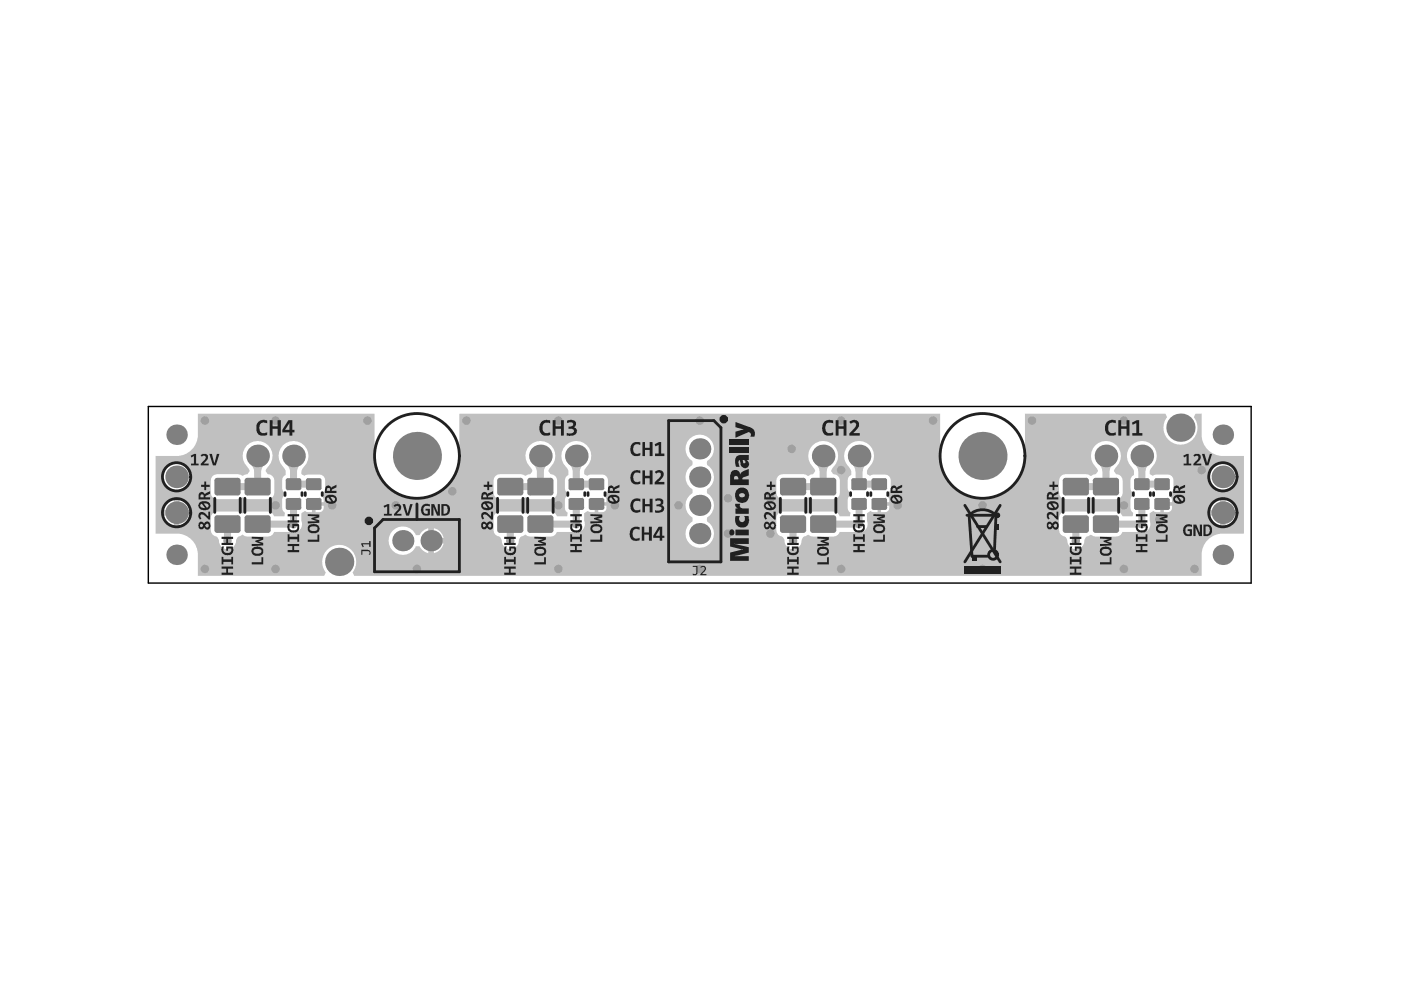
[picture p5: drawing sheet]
<svg xmlns="http://www.w3.org/2000/svg" width="297mm" height="210mm" viewBox="0 0 297 210" stroke-linecap="round" stroke-linejoin="round" font-family="sans-serif">
<g fill="#c0c0c0">
<path d="M232.8 98.2h3.4l-.7 .9-.3 .8h-1.5l-.2-.8z"/>
<path d="M172.8 98.2h3.4l-.7 .9-.2 .8h-1.5l-.3-.8z"/>
<path d="M240.4 98.2h3.4l-.7 .9-.3 .8h-1.5l-.2-.8z"/>
<path d="M180.5 98.2h3.3l-.7 .9-.2 .8h-1.5l-.2-.8z"/>
<path d="M120.5 98.2h3.4l-.7 .9-.3 .8h-1.5l-.2-.8z"/>
<path d="M112.9 98.2h3.4l-.7 .9-.3 .8h-1.5l-.2-.8z"/>
<path d="M60.5 98.2h3.4l-.7 .9-.2 .8h-1.5l-.2-.8z"/>
<path d="M52.9 98.2h3.4l-.7 .9-.2 .8h-1.5l-.3-.8z"/>
<path d="M33 96.7v16.4h4.9a4.5 4.5 0 0 1 4 4.1v4.9h26.8l.4-.8a3.6 3.6 0 0 1 .4-4.8 3.6 3.6 0 0 1 4.9 0 3.6 3.6 0 0 1 .3 4.8l.4 .8h179.7v-4.9a4.5 4.5 0 0 1 4-4.1h4.9v-16.4h-4.9a4.5 4.5 0 0 1-4-4.1v-4.9h-1.3l-.4 .8a3.6 3.6 0 0 1-.4 4.8 3.6 3.6 0 0 1-4.9 0 3.6 3.6 0 0 1-.4-4.8l-.3-.8h-29.8v9a9 9 0 0 1-9 9 9 9 0 0 1-9-9v-9h-101.9v9a9 9 0 0 1-9 9 9 9 0 0 1-9-9v-9h-37.5v4.9a4.5 4.5 0 0 1-4 4.1zM45.1 108.9l.9-.4h4.4l1 .4 1-.4h4.4a1.29 1.29 0 0 1 1.3 1h2.2l.1-.8-.2-.2a3.4 3.4 0 0 1-.1-3.3v-.9a3.4 3.4 0 0 1 .1-3.3l.4-.3-.2-1.1a6 6 0 0 1-1.3-2.9 3.2 3.2 0 0 1 4.4-3 3.2 3.2 0 0 1 1 5.2l-.6 .9v.7l.1 .1 .6 .3 .7-.3h2.4a1.2 1.2 0 0 1 1.2 1.2v1.7a1.17 1.17 0 0 1-.6 1 .98 .98 0 0 0 .3 1.2v.8h-2.1v.4h-.4v1.7h-.8l-.6-.3-.8 .5v1.6a1.79 1.79 0 0 1-.4 2 1.79 1.79 0 0 1-2 .4h-3.4a1.29 1.29 0 0 1-1.3 1h-4.4l-.9-.4-.9 .3a1.42 1.42 0 0 0-.6 1.4 1.81 1.81 0 0 1-2.1 1.3 1.81 1.81 0 0 1-1.5-1.9l-.3-.6a1.89 1.89 0 0 1-1.4-1.5v-2.6zM105 108.9l1-.4h4.4l.9 .4 1.1-.4h4.4a1.29 1.29 0 0 1 1.2 1h2.2l.2-.8-.3-.2a3.4 3.4 0 0 1 0-3.3v-.9a3.4 3.4 0 0 1 0-3.3l.4-.3-.1-1.1a6 6 0 0 1-1.4-2.9 3.2 3.2 0 0 1 4.4-3 3.2 3.2 0 0 1 1 5.2l-.5 .9v.7l.1 .1 .5 .3 .8-.3h2.4a1.2 1.2 0 0 1 1.2 1.2v1.7a1.17 1.17 0 0 1-.6 1 .98 .98 0 0 0 .2 1.2l.1 .8h-2.1v.4h-.4v1.7h-.8l-.7-.3-.7 .5v1.6a1.79 1.79 0 0 1-.4 2 1.79 1.79 0 0 1-2 .4h-3.5a1.29 1.29 0 0 1-1.2 1h-4.4l-1-.4-.8 .3a1.42 1.42 0 0 0-.7 1.4 1.81 1.81 0 0 1-2 1.3 1.81 1.81 0 0 1-1.5-1.9l-.3-.6a1.89 1.89 0 0 1-1.5-1.5v-2.6zM165 108.9l1-.4h4.3l1 .4 1-.4h4.4a1.29 1.29 0 0 1 1.3 1h2.2l.1-.8-.2-.2a3.4 3.4 0 0 1-.1-3.3v-.9a3.4 3.4 0 0 1 .1-3.3l.4-.3-.2-1.1a6 6 0 0 1-1.3-2.9 3.2 3.2 0 0 1 4.4-3 3.2 3.2 0 0 1 1 5.2l-.6 .9v.7l.1 .1 .6 .3 .7-.3h2.4a1.2 1.2 0 0 1 1.3 1.2v1.7a1.17 1.17 0 0 1-.7 1 .98 .98 0 0 0 .3 1.2v.8h-2.1v.4h-.3v1.7h-.9l-.6-.3-.8 .5v1.6a1.79 1.79 0 0 1-.4 2 1.79 1.79 0 0 1-1.9 .4h-3.5a1.29 1.29 0 0 1-1.3 1h-4.4l-.9-.4-.9 .3a1.42 1.42 0 0 0-.6 1.4 1.81 1.81 0 0 1-2.1 1.3 1.81 1.81 0 0 1-1.5-1.9l-.3-.6a1.89 1.89 0 0 1-1.4-1.5v-2.6zM224.9 108.9l1-.4h4.4l.9 .4 1.1-.4h4.4a1.29 1.29 0 0 1 1.3 1h2.1l.2-.8-.3-.2a3.4 3.4 0 0 1 0-3.3v-.9a3.4 3.4 0 0 1 0-3.3l.4-.3-.1-1.1a6 6 0 0 1-1.4-2.9 3.2 3.2 0 0 1 4.4-3 3.2 3.2 0 0 1 1 5.2l-.5 .9v.7l.1 .1 .5 .3 .8-.3h2.4a1.2 1.2 0 0 1 1.2 1.2v1.7a1.17 1.17 0 0 1-.6 1 .98 .98 0 0 0 .2 1.2l.1 .8h-2.1v.4h-.4v1.7h-.8l-.7-.3-.7 .5v1.6a1.79 1.79 0 0 1-.4 2 1.79 1.79 0 0 1-2 .4h-3.4a1.29 1.29 0 0 1-1.3 1h-4.4l-1-.4-.8 .3a1.42 1.42 0 0 0-.7 1.4 1.81 1.81 0 0 1-2 1.3 1.81 1.81 0 0 1-1.5-1.9l-.3-.6a1.9 1.9 0 0 1-1.5-1.5v-2.6zM34.3 101.1a3.2 3.2 0 0 1 6.3 0 3.2 3.2 0 0 1-6.3 0zM256.1 101.1a3.2 3.2 0 0 1 6.3 0 3.2 3.2 0 0 1-6.3 0zM45.1 100.9l.9-.4h4.4l1 .4 1.1-.4 .4-.6-.1-.3a6 6 0 0 1-1.4-2.9 3.2 3.2 0 0 1 4.5-3 3.2 3.2 0 0 1 .9 5.2l-.5 .9 .5 .7a1.36 1.36 0 0 1 1.4 1.4v2.6a1.36 1.36 0 0 1-1.4 1.3h-4.4l-.9-.4-1.1 .4h-4.4a1.36 1.36 0 0 1-1.3-1.3v-2.6zM105 100.9l1-.4h4.4l1 .4 1-.4 .5-.6-.1-.3a6 6 0 0 1-1.4-2.9 3.2 3.2 0 0 1 4.4-3 3.2 3.2 0 0 1 1 5.2l-.5 .9 .4 .7a1.36 1.36 0 0 1 1.4 1.4v2.6a1.36 1.36 0 0 1-1.3 1.3h-4.4l-1-.4-1 .4h-4.4a1.36 1.36 0 0 1-1.4-1.3v-2.6zM165 100.9l1-.4h4.3l1.1 .4 .4-.3 .6-.1 .4-.6-.1-.3a6 6 0 0 1-1.3-2.9 3.2 3.2 0 0 1 4.4-3 3.2 3.2 0 0 1 1 5.2l-.6 .9 .5 .7a1.36 1.36 0 0 1 1.4 1.4v2.6a1.36 1.36 0 0 1-1.4 1.3h-4.4l-.9-.4-1.1 .4h-4.3a1.36 1.36 0 0 1-1.4-1.3v-2.6zM224.9 100.9l1-.4h4.4l1 .4 .5-.3 .5-.1 .5-.6-.1-.3a6 6 0 0 1-1.4-2.9 3.2 3.2 0 0 1 4.4-3 3.2 3.2 0 0 1 1 5.2l-.5 .9 .4 .7a1.36 1.36 0 0 1 1.4 1.4v2.6a1.36 1.36 0 0 1-1.3 1.3h-4.4l-1-.4-1 .4h-4.4a1.36 1.36 0 0 1-1.4-1.3v-2.6zM257.2 106.7l.6-.5 .9-.3v2.2h-2.2l.3-.8zM259.9 105.9a2.78 2.78 0 0 1 2.2 2.2h-2.2zM35.4 106.7l.6-.5 .8-.3v2.2h-2.2l.4-.8zM38 105.9a2.78 2.78 0 0 1 2.2 2.2h-2.2zM66.9 107.2h1.7a1.05 1.05 0 0 1-.9 1.4h-.8zM126.8 107.2h1.8a1.04 1.04 0 0 1-.9 1.4h-.9zM186.8 107.2h1.7a1.04 1.04 0 0 1-.9 1.4h-.8zM246.8 107.2h1.7a1.04 1.04 0 0 1-.9 1.4h-.8zM256.5 109.3h2.2v2.2a2.78 2.78 0 0 1-2.2-2.2zM34.6 109.3h2.2v2.2a2.78 2.78 0 0 1-2.2-2.2zM38 109.3h2.2a2.78 2.78 0 0 1-2.2 2.2zM259.9 109.3h2.2a2.78 2.78 0 0 1-2.2 2.2zM83.3 112.5a2.99 2.99 0 0 1 4.9 1h.8a2.56 2.56 0 0 1 1.8-1.5v5.3a2.58 2.58 0 0 1-1.8-1.5h-.8a3 3 0 0 1-4.5 1.3 3 3 0 0 1-.4-4.6zM92 112a2.64 2.64 0 0 1 2 2h-2zM146.2 93a3 3 0 0 1 4.5 .3 3 3 0 0 1-.8 4.5v.8a3 3 0 0 1 0 5.1v.9a3 3 0 0 1 0 5.1v.9a3 3 0 0 1 .8 4.5 3 3 0 0 1-4.6 0 3 3 0 0 1 .7-4.5v-.9a3 3 0 0 1 0-5.1v-.9a3 3 0 0 1 0-5.1v-.8a3 3 0 0 1-.6-4.8zM92 115.2h2a2.65 2.65 0 0 1-2 2.1z"/>
</g>
<g fill="none" stroke="#c0c0c0" stroke-width="1.5">
<path d="M54.6 96.7v6.5h-6.4M62.2 96.7v6h4.3M114.6 96.7v6.5h-6.4M122.2 96.7v6h4.3M174.5 96.7v6.5h-6.4M182.1 96.7v6h4.3M234.5 96.7v6.5h-6.4M242.1 96.7v6h4.3M48.2 111.1v3.5M62.2 106.9v4.2h-7.6M108.2 111.1v3.5M122.2 106.9v4.2h-7.6"/>
<path d="M168.1 111.1v3.5M182.1 106.9v4.2h-7.6M228.1 111.1v3.5M242.1 106.9v4.2h-7.6"/>
</g>
<g fill="#a0a0a0">
<circle cx="238.3" cy="107.2" r=".9"/>
<circle cx="178.3" cy="99.7" r=".9"/>
<circle cx="118.4" cy="107.2" r=".9"/>
<circle cx="58.4" cy="107.2" r=".9"/>
<circle cx="254.8" cy="99.7" r=".9"/>
<circle cx="208.3" cy="107.2" r=".9"/>
<circle cx="83.9" cy="107.2" r=".9"/>
<circle cx="95.9" cy="104.2" r=".9"/>
<circle cx="167.8" cy="95.2" r=".9"/>
<circle cx="70.4" cy="107.2" r=".9"/>
<circle cx="130.4" cy="107.2" r=".9"/>
<circle cx="190.3" cy="107.2" r=".9"/>
<circle cx="245.8" cy="110.1" r=".9"/>
<circle cx="238.3" cy="89.2" r=".9"/>
<circle cx="58.4" cy="89.2" r=".9"/>
<circle cx="148.4" cy="89.2" r=".9"/>
<circle cx="178.3" cy="89.2" r=".9"/>
<circle cx="118.4" cy="89.2" r=".9"/>
<circle cx="143.9" cy="107.2" r=".9"/>
<circle cx="163.3" cy="105.7" r=".9"/>
<circle cx="163.3" cy="113.1" r=".9"/>
<circle cx="154.4" cy="113.1" r=".9"/>
<circle cx="154.4" cy="105.7" r=".9"/>
<circle cx="238.3" cy="120.6" r=".9"/>
<circle cx="208.3" cy="120.6" r=".9"/>
<circle cx="178.3" cy="120.6" r=".9"/>
<circle cx="148.4" cy="120.6" r=".9"/>
<circle cx="118.4" cy="120.6" r=".9"/>
<circle cx="58.4" cy="120.6" r=".9"/>
<circle cx="88.4" cy="120.6" r=".9"/>
<circle cx="43.4" cy="120.6" r=".9"/>
<circle cx="43.4" cy="89.2" r=".9"/>
<circle cx="77.9" cy="89.2" r=".9"/>
<circle cx="98.9" cy="89.2" r=".9"/>
<circle cx="253.3" cy="120.6" r=".9"/>
<circle cx="197.8" cy="89.2" r=".9"/>
<circle cx="218.8" cy="89.2" r=".9"/>
<circle cx="168.1" cy="114.6" r=".9"/>
<circle cx="228.1" cy="114.6" r=".9"/>
<circle cx="108.2" cy="114.6" r=".9"/>
<circle cx="48.2" cy="114.6" r=".9"/>
<circle cx="62.2" cy="111.1" r=".9"/>
<circle cx="122.2" cy="111.1" r=".9"/>
<circle cx="182.1" cy="111.1" r=".9"/>
<circle cx="242.1" cy="111.1" r=".9"/>
<circle cx="259.3" cy="101.1" r="2.25"/>
<circle cx="234.5" cy="96.7" r="2.25"/>
<circle cx="148.4" cy="95.2" r="2.1"/>
<circle cx="148.4" cy="101.2" r="2.1"/>
<circle cx="148.4" cy="107.2" r="2.1"/>
<circle cx="259.3" cy="108.7" r="2.25"/>
<circle cx="148.4" cy="113.1" r="2.1"/>
<circle cx="242.1" cy="96.7" r="2.25"/>
<circle cx="182.1" cy="96.7" r="2.25"/>
<circle cx="174.5" cy="96.7" r="2.25"/>
<circle cx="114.6" cy="96.7" r="2.25"/>
<circle cx="122.2" cy="96.7" r="2.25"/>
<circle cx="91.4" cy="114.6" r="2.1"/>
<circle cx="85.4" cy="114.6" r="2.1"/>
<circle cx="62.2" cy="96.7" r="2.25"/>
<circle cx="54.6" cy="96.7" r="2.25"/>
<circle cx="37.4" cy="101.1" r="2.25"/>
<circle cx="37.4" cy="108.7" r="2.25"/>
</g>
<g fill="#c0c0c0">
<path d="M231.9 109.8l.4-.4h4.4l.4 .4v2.6l-.4 .4h-4.4l-.4-.4z" fill-rule="evenodd"/>
<path d="M225.5 109.8l.4-.4h4.4l.4 .4v2.6l-.4 .4h-4.4l-.4-.4z" fill-rule="evenodd"/>
<path d="M244.9 101.8l.3-.3h2.4l.3 .3v1.7l-.3 .3h-2.4l-.3-.3z" fill-rule="evenodd"/>
<path d="M244.9 106l.3-.3h2.4l.3 .3v1.7l-.3 .3h-2.4l-.3-.3z" fill-rule="evenodd"/>
<path d="M231.9 101.9l.4-.4h4.4l.4 .4v2.6l-.4 .4h-4.4l-.4-.4z" fill-rule="evenodd"/>
<path d="M225.5 101.9l.4-.4h4.4l.4 .4v2.6l-.4 .4h-4.4l-.4-.4z" fill-rule="evenodd"/>
<path d="M184.9 106l.3-.3h2.4l.3 .3v1.7l-.3 .3h-2.4l-.3-.3z" fill-rule="evenodd"/>
<path d="M184.9 101.8l.3-.3h2.4l.3 .3v1.7l-.3 .3h-2.4l-.3-.3z" fill-rule="evenodd"/>
<path d="M171.9 109.8l.4-.4h4.4l.5 .4v2.6l-.5 .4h-4.4l-.4-.4z" fill-rule="evenodd"/>
<path d="M165.5 109.8l.5-.4h4.3l.5 .4v2.6l-.5 .4h-4.3l-.5-.4z" fill-rule="evenodd"/>
<path d="M112 109.8l.4-.4h4.4l.4 .4v2.6l-.4 .4h-4.4l-.4-.4z" fill-rule="evenodd"/>
<path d="M52 109.8l.4-.4h4.4l.4 .4v2.6l-.4 .4h-4.4l-.4-.4z" fill-rule="evenodd"/>
<path d="M45.6 109.8l.4-.4h4.4l.5 .4v2.6l-.5 .4h-4.4l-.4-.4z" fill-rule="evenodd"/>
<path d="M240.6 101.8l.3-.3h2.4l.3 .3v1.7l-.3 .3h-2.4l-.3-.3z" fill-rule="evenodd"/>
<path d="M240.6 106l.3-.3h2.4l.3 .3v1.7l-.3 .3h-2.4l-.3-.3z" fill-rule="evenodd"/>
<path d="M180.6 106l.3-.3h2.5l.2 .3v1.7l-.2 .3h-2.5l-.3-.3z" fill-rule="evenodd"/>
<path d="M180.6 101.8l.3-.3h2.5l.2 .3v1.7l-.2 .3h-2.5l-.3-.3z" fill-rule="evenodd"/>
<path d="M171.9 101.9l.4-.4h4.4l.5 .4v2.6l-.5 .4h-4.4l-.4-.4z" fill-rule="evenodd"/>
<path d="M165.5 101.9l.5-.4h4.3l.5 .4v2.6l-.5 .4h-4.3l-.5-.4z" fill-rule="evenodd"/>
<path d="M112 101.9l.4-.4h4.4l.4 .4v2.6l-.4 .4h-4.4l-.4-.4z" fill-rule="evenodd"/>
<path d="M120.7 106l.3-.3h2.4l.3 .3v1.7l-.3 .3h-2.4l-.3-.3z" fill-rule="evenodd"/>
<path d="M120.7 101.8l.3-.3h2.4l.3 .3v1.7l-.3 .3h-2.4l-.3-.3z" fill-rule="evenodd"/>
<path d="M125 106l.3-.3h2.4l.3 .3v1.7l-.3 .3h-2.4l-.3-.3z" fill-rule="evenodd"/>
<path d="M125 101.8l.3-.3h2.4l.3 .3v1.7l-.3 .3h-2.4l-.3-.3z" fill-rule="evenodd"/>
<path d="M60.7 106l.3-.3h2.5l.2 .3v1.7l-.2 .3h-2.5l-.3-.3z" fill-rule="evenodd"/>
<path d="M60.7 101.8l.3-.3h2.5l.2 .3v1.7l-.2 .3h-2.5l-.3-.3z" fill-rule="evenodd"/>
<path d="M65 106l.3-.3h2.4l.3 .3v1.7l-.3 .3h-2.4l-.3-.3z" fill-rule="evenodd"/>
<path d="M65 101.8l.3-.3h2.4l.3 .3v1.7l-.3 .3h-2.4l-.3-.3z" fill-rule="evenodd"/>
<path d="M52 101.9l.4-.4h4.4l.4 .4v2.6l-.4 .4h-4.4l-.4-.4z" fill-rule="evenodd"/>
<path d="M45.6 101.9l.4-.4h4.4l.5 .4v2.6l-.5 .4h-4.4l-.4-.4z" fill-rule="evenodd"/>
<path d="M105.6 109.8l.4-.4h4.4l.4 .4v2.6l-.4 .4h-4.4l-.4-.4z" fill-rule="evenodd"/>
<path d="M105.6 101.9l.4-.4h4.4l.4 .4v2.6l-.4 .4h-4.4l-.4-.4z" fill-rule="evenodd"/>
</g>
<g fill="#c0c0c0">
<path d="M236.7 112.4h.4zM236.7 112.4h.4l-.1 .2-.3 .2z"/>
<path d="M236.7 109.4v.4zM236.7 109.4l.3 .2 .1 .2h-.4z"/>
<path d="M231.9 109.8h.4zM231.9 109.6l.4-.2v.4h-.4z"/>
<path d="M232.3 112.4v.4zM231.9 112.4h.4v.4h-.2z"/>
<path d="M230.3 112.4h.4zM230.3 112.4h.4v.2l-.4 .2z"/>
<path d="M230.3 109.4v.4zM230.3 109.4l.4 .2v.2h-.4z"/>
<path d="M225.5 109.8h.4zM225.5 109.6l.4-.2v.4h-.4z"/>
<path d="M225.9 112.4v.4zM225.5 112.4h.4v.4l-.4-.2z"/>
<path d="M244.9 101.8h.3zM244.9 101.7l.3-.2v.3h-.3z"/>
<path d="M245.2 103.5v.3zM244.9 103.5h.3v.3z"/>
<path d="M247.6 103.5h.3zM247.6 103.5h.3l-.3 .3z"/>
<path d="M247.6 101.5v.3zM247.6 101.5l.3 .3h-.3z"/>
<path d="M244.9 106h.3zM244.9 105.9l.3-.2v.3h-.3z"/>
<path d="M245.2 107.7v.3zM244.9 107.7h.3v.3z"/>
<path d="M247.6 107.7h.3zM247.6 107.7h.3l-.3 .3z"/>
<path d="M247.6 105.7v.3zM247.6 105.7l.3 .3h-.3z"/>
<path d="M236.7 104.5h.4zM236.7 104.5h.4l-.1 .2-.3 .2z"/>
<path d="M236.7 101.5v.4zM236.7 101.5l.3 .2 .1 .2h-.4z"/>
<path d="M231.9 101.9h.4zM231.9 101.7l.4-.2v.4h-.4z"/>
<path d="M232.3 104.5v.4zM231.9 104.5h.4v.4l-.2-.1z"/>
<path d="M230.3 104.5h.4zM230.3 104.5h.4l-.2 .3-.2 .1z"/>
<path d="M230.3 101.5v.4zM230.3 101.5l.4 .2v.2h-.4z"/>
<path d="M225.5 101.9h.4zM225.5 101.7l.4-.2v.4h-.4z"/>
<path d="M225.9 104.5v.4zM225.5 104.5h.4v.4l-.2-.1z"/>
<path d="M184.9 106h.3zM185 105.9l.2-.2v.3h-.3z"/>
<path d="M185.2 107.7v.3zM184.9 107.7h.3v.3z"/>
<path d="M187.6 107.7h.3zM187.6 107.7h.3l-.3 .3z"/>
<path d="M187.6 105.7v.3zM187.6 105.7l.3 .3h-.3z"/>
<path d="M184.9 101.8h.3zM185 101.7l.2-.2v.3h-.3z"/>
<path d="M185.2 103.5v.3zM184.9 103.5h.3v.3z"/>
<path d="M187.6 103.5h.3zM187.6 103.5h.3l-.3 .3z"/>
<path d="M187.6 101.5v.3zM187.6 101.5l.3 .3h-.3z"/>
<path d="M176.7 112.4h.5zM176.7 112.4h.5l-.3 .4h-.2z"/>
<path d="M176.7 109.4v.4zM176.7 109.4l.2 .1 .3 .3h-.5z"/>
<path d="M171.9 109.8h.4zM172 109.6l.3-.2v.4h-.4z"/>
<path d="M172.3 112.4v.4zM171.9 112.4h.4v.4l-.3-.2z"/>
<path d="M170.3 112.4h.5zM170.3 112.4h.5l-.1 .2-.4 .2z"/>
<path d="M170.3 109.4v.4zM170.3 109.4l.4 .2 .1 .2h-.5z"/>
<path d="M165.5 109.8h.5zM165.6 109.6l.4-.2v.4h-.5z"/>
<path d="M166 112.4v.4zM165.5 112.4h.5v.4h-.3z"/>
<path d="M116.8 112.4h.4zM116.8 112.4h.4l-.1 .2-.3 .2z"/>
<path d="M116.8 109.4v.4zM116.8 109.4l.3 .2 .1 .2h-.4z"/>
<path d="M112 109.8h.4zM112 109.6l.4-.2v.4h-.4z"/>
<path d="M112.4 112.4v.4zM112 112.4h.4v.4l-.4-.2z"/>
<path d="M56.8 112.4h.4zM56.8 112.4h.4v.2l-.4 .2z"/>
<path d="M56.8 109.4v.4zM56.8 109.4l.4 .2v.2h-.4z"/>
<path d="M52 109.8h.4zM52.1 109.6l.3-.2v.4h-.4z"/>
<path d="M52.4 112.4v.4zM52 112.4h.4v.4l-.3-.2z"/>
<path d="M50.4 112.4h.5zM50.4 112.4h.5l-.1 .2-.4 .2z"/>
<path d="M50.4 109.4v.4zM50.4 109.4l.4 .2 .1 .2h-.5z"/>
<path d="M45.6 109.8h.4zM45.7 109.6l.3-.2v.4h-.4z"/>
<path d="M46 112.4v.4zM45.6 112.4h.4v.4l-.3-.2z"/>
<path d="M240.6 101.8h.3zM240.6 101.7l.3-.2v.3h-.3z"/>
<path d="M240.9 103.5v.3zM240.6 103.5h.3v.3z"/>
<path d="M243.3 103.5h.3zM243.3 103.5h.3l-.3 .3z"/>
<path d="M243.3 101.5v.3zM243.3 101.5l.3 .3h-.3z"/>
<path d="M240.6 106h.3zM240.6 105.9l.3-.2v.3h-.3z"/>
<path d="M240.9 107.7v.3zM240.6 107.7h.3v.3z"/>
<path d="M243.3 107.7h.3zM243.3 107.7h.3l-.3 .3z"/>
<path d="M243.3 105.7v.3zM243.3 105.7l.3 .3h-.3z"/>
<path d="M180.6 106h.3zM180.7 105.9l.2-.2v.3h-.3z"/>
<path d="M180.9 107.7v.3zM180.6 107.7h.3v.3z"/>
<path d="M183.4 107.7h.2zM183.4 107.7h.2l-.2 .3z"/>
<path d="M183.4 105.7v.3zM183.4 105.7l.2 .3h-.2z"/>
<path d="M180.6 101.8h.3zM180.7 101.7l.2-.2v.3h-.3z"/>
<path d="M180.9 103.5v.3zM180.6 103.5h.3v.3z"/>
<path d="M183.4 103.5h.2zM183.4 103.5h.2l-.2 .3z"/>
<path d="M183.4 101.5v.3zM183.4 101.5l.2 .3h-.2z"/>
<path d="M176.7 104.5h.5zM176.7 104.5h.5l-.3 .3-.2 .1z"/>
<path d="M176.7 101.5v.4zM176.7 101.5h.2l.3 .4h-.5z"/>
<path d="M171.9 101.9h.4zM172 101.7l.3-.2v.4h-.4z"/>
<path d="M172.3 104.5v.4zM171.9 104.5h.4v.4l-.3-.2z"/>
<path d="M170.3 104.5h.5zM170.3 104.5h.5l-.2 .3-.3 .1z"/>
<path d="M170.3 101.5v.4zM170.3 101.5l.4 .2 .1 .2h-.5z"/>
<path d="M165.5 101.9h.5zM165.6 101.7l.4-.2v.4h-.5z"/>
<path d="M166 104.5v.4zM165.5 104.5h.5v.4l-.3-.1z"/>
<path d="M116.8 104.5h.4zM116.8 104.5h.4l-.2 .3-.2 .1z"/>
<path d="M116.8 101.5v.4zM116.8 101.5l.3 .2 .1 .2h-.4z"/>
<path d="M112 101.9h.4zM112 101.7l.4-.2v.4h-.4z"/>
<path d="M112.4 104.5v.4zM112 104.5h.4v.4l-.2-.1z"/>
<path d="M120.7 106h.3zM120.7 105.9l.3-.2v.3h-.3z"/>
<path d="M121 107.7v.3zM120.7 107.7h.3v.3z"/>
<path d="M123.4 107.7h.3zM123.4 107.7h.3l-.3 .3z"/>
<path d="M123.4 105.7v.3zM123.4 105.7l.3 .3h-.3z"/>
<path d="M120.7 101.8h.3zM120.7 101.7l.3-.2v.3h-.3z"/>
<path d="M121 103.5v.3zM120.7 103.5h.3v.3z"/>
<path d="M123.4 103.5h.3zM123.4 103.5h.3l-.3 .3z"/>
<path d="M123.4 101.5v.3zM123.4 101.5l.3 .3h-.3z"/>
<path d="M125 106h.3zM125 105.9l.3-.2v.3h-.3z"/>
<path d="M125.3 107.7v.3zM125 107.7h.3v.3z"/>
<path d="M127.7 107.7h.3zM127.7 107.7h.3l-.3 .3z"/>
<path d="M127.7 105.7v.3zM127.7 105.7l.3 .3h-.3z"/>
<path d="M125 101.8h.3zM125 101.7l.3-.2v.3h-.3z"/>
<path d="M125.3 103.5v.3zM125 103.5h.3v.3z"/>
<path d="M127.7 103.5h.3zM127.7 103.5h.3l-.3 .3z"/>
<path d="M127.7 101.5v.3zM127.7 101.5l.3 .3h-.3z"/>
<path d="M60.7 106h.3zM60.8 105.9l.2-.2v.3h-.3z"/>
<path d="M61 107.7v.3zM60.7 107.7h.3v.3z"/>
<path d="M63.5 107.7h.2zM63.5 107.7h.2l-.2 .3z"/>
<path d="M63.5 105.7v.3zM63.5 105.7l.2 .3h-.2z"/>
<path d="M60.7 101.8h.3zM60.8 101.7l.2-.2v.3h-.3z"/>
<path d="M61 103.5v.3zM60.7 103.5h.3v.3z"/>
<path d="M63.5 103.5h.2zM63.5 103.5h.2l-.2 .3z"/>
<path d="M63.5 101.5v.3zM63.5 101.5l.2 .3h-.2z"/>
<path d="M65 106h.3zM65.1 105.9l.2-.2v.3h-.3z"/>
<path d="M65.3 107.7v.3zM65 107.7h.3v.3z"/>
<path d="M67.7 107.7h.3zM67.7 107.7h.3l-.3 .3z"/>
<path d="M67.7 105.7v.3zM67.7 105.7l.3 .3h-.3z"/>
<path d="M65 101.8h.3zM65.1 101.7l.2-.2v.3h-.3z"/>
<path d="M65.3 103.5v.3zM65 103.5h.3v.3z"/>
<path d="M67.7 103.5h.3zM67.7 103.5h.3l-.3 .3z"/>
<path d="M67.7 101.5v.3zM67.7 101.5l.3 .3h-.3z"/>
<path d="M56.8 104.5h.4zM56.8 104.5h.4l-.2 .3-.2 .1z"/>
<path d="M56.8 101.5v.4zM56.8 101.5l.4 .2v.2h-.4z"/>
<path d="M52 101.9h.4zM52.1 101.7l.3-.2v.4h-.4z"/>
<path d="M52.4 104.5v.4zM52 104.5h.4v.4l-.2-.1z"/>
<path d="M50.4 104.5h.5zM50.4 104.5h.5l-.3 .3-.2 .1z"/>
<path d="M50.4 101.5v.4zM50.4 101.5l.4 .2 .1 .2h-.5z"/>
<path d="M45.6 101.9h.4zM45.7 101.7l.3-.2v.4h-.4z"/>
<path d="M46 104.5v.4zM45.6 104.5h.4v.4l-.2-.1z"/>
<path d="M110.4 112.4h.4zM110.4 112.4h.4l-.2 .4h-.2z"/>
<path d="M110.4 109.4v.4zM110.4 109.4l.2 .1 .2 .3h-.4z"/>
<path d="M105.6 109.8h.4zM105.6 109.6l.4-.2v.4h-.4z"/>
<path d="M106 112.4v.4zM105.6 112.4h.4v.4l-.4-.2z"/>
<path d="M110.4 104.5h.4zM110.4 104.5h.4l-.2 .3-.2 .1z"/>
<path d="M110.4 101.5v.4zM110.4 101.5h.2l.2 .4h-.4z"/>
<path d="M105.6 101.9h.4zM105.6 101.7l.4-.2v.4h-.4z"/>
<path d="M106 104.5v.4zM105.6 104.5h.4v.4l-.2-.1z"/>
<circle cx="71.9" cy="119.1" r="1.5"/>
<circle cx="250.3" cy="90.7" r="1.5"/>
</g>
<g fill="#808080">
<path d="M236.7 112.4h.6zM236.7 112.4h.6a.58 .58 0 0 1-.6 .6z"/>
<path d="M236.7 109.2v.6zM236.7 109.2a.58 .58 0 0 1 .6 .6h-.6z"/>
<path d="M231.7 109.8h.6zM231.9 109.4l.4-.2v.6h-.6z"/>
<path d="M232.3 112.4v.6zM231.7 112.4h.6v.6a.58 .58 0 0 1-.6-.6z"/>
<path d="M230.3 112.4h.6zM230.3 112.4h.6a.58 .58 0 0 1-.6 .6z"/>
<path d="M230.3 109.2v.6zM230.3 109.2a.58 .58 0 0 1 .6 .6h-.6z"/>
<path d="M225.3 109.8h.6zM225.5 109.4l.4-.2v.6h-.6z"/>
<path d="M225.9 112.4v.6zM225.3 112.4h.6v.6a.58 .58 0 0 1-.6-.6z"/>
<path d="M244.7 101.8h.5zM244.8 101.6l.4-.2v.4h-.5z"/>
<path d="M245.2 103.5v.4zM244.7 103.5h.5v.4l-.4-.2z"/>
<path d="M247.6 103.5h.4zM247.6 103.5h.4v.2l-.4 .2z"/>
<path d="M247.6 101.4v.4zM247.6 101.4h.2l.2 .4h-.4z"/>
<path d="M244.7 106h.5zM244.8 105.8l.4-.2v.4h-.5z"/>
<path d="M245.2 107.7v.4zM244.7 107.7h.5v.4l-.4-.2z"/>
<path d="M247.6 107.7h.4zM247.6 107.7h.4v.2l-.4 .2z"/>
<path d="M247.6 105.6v.4zM247.6 105.6h.2l.2 .4h-.4z"/>
<path d="M236.7 104.5h.6zM236.7 104.5h.6a.58 .58 0 0 1-.6 .6z"/>
<path d="M236.7 101.3v.6zM236.7 101.3a.58 .58 0 0 1 .6 .6h-.6z"/>
<path d="M231.7 101.9h.6zM231.9 101.5l.4-.2v.6h-.6z"/>
<path d="M232.3 104.5v.6zM231.7 104.5h.6v.6a.58 .58 0 0 1-.6-.6z"/>
<path d="M230.3 104.5h.6zM230.3 104.5h.6a.58 .58 0 0 1-.6 .6z"/>
<path d="M230.3 101.3v.6zM230.3 101.3a.58 .58 0 0 1 .6 .6h-.6z"/>
<path d="M225.3 101.9h.6zM225.5 101.5l.4-.2v.6h-.6z"/>
<path d="M225.9 104.5v.6zM225.3 104.5h.6v.6a.58 .58 0 0 1-.6-.6z"/>
<path d="M184.8 106h.4zM184.8 105.8l.4-.2v.4h-.4z"/>
<path d="M185.2 107.7v.4zM184.8 107.7h.4v.4h-.2z"/>
<path d="M187.6 107.7h.5zM187.6 107.7h.5l-.1 .2-.4 .2z"/>
<path d="M187.6 105.6v.4zM187.6 105.6l.4 .2 .1 .2h-.5z"/>
<path d="M184.8 101.8h.4zM184.8 101.6l.4-.2v.4h-.4z"/>
<path d="M185.2 103.5v.4zM184.8 103.5h.4v.4h-.2z"/>
<path d="M187.6 103.5h.5zM187.6 103.5h.5l-.1 .2-.4 .2z"/>
<path d="M187.6 101.4v.4zM187.6 101.4l.4 .2 .1 .2h-.5z"/>
<path d="M176.7 112.4h.6zM176.7 112.4h.6a.58 .58 0 0 1-.6 .6z"/>
<path d="M176.7 109.2v.6zM176.7 109.2a.58 .58 0 0 1 .6 .6h-.6z"/>
<path d="M171.8 109.8h.5zM171.9 109.4l.4-.2v.6h-.5z"/>
<path d="M172.3 112.4v.6zM171.8 112.4h.5v.6a.58 .58 0 0 1-.5-.6z"/>
<path d="M170.3 112.4h.6zM170.3 112.4h.6a.58 .58 0 0 1-.6 .6z"/>
<path d="M170.3 109.2v.6zM170.3 109.2a.58 .58 0 0 1 .6 .6h-.6z"/>
<path d="M165.4 109.8h.6zM165.5 109.4l.5-.2v.6h-.6z"/>
<path d="M166 112.4v.6zM165.4 112.4h.6v.6a.58 .58 0 0 1-.6-.6z"/>
<path d="M116.8 112.4h.5zM116.8 112.4h.5a.58 .58 0 0 1-.5 .6z"/>
<path d="M116.8 109.2v.6zM116.8 109.2a.58 .58 0 0 1 .5 .6h-.5z"/>
<path d="M111.8 109.8h.6zM112 109.4l.4-.2v.6h-.6z"/>
<path d="M112.4 112.4v.6zM111.8 112.4h.6v.6a.58 .58 0 0 1-.6-.6z"/>
<path d="M56.8 112.4h.6zM56.8 112.4h.6a.58 .58 0 0 1-.6 .6z"/>
<path d="M56.8 109.2v.6zM56.8 109.2a.58 .58 0 0 1 .6 .6h-.6z"/>
<path d="M51.8 109.8h.6zM52 109.4l.4-.2v.6h-.6z"/>
<path d="M52.4 112.4v.6zM51.8 112.4h.6v.6a.58 .58 0 0 1-.6-.6z"/>
<path d="M50.4 112.4h.6zM50.4 112.4h.6a.58 .58 0 0 1-.6 .6z"/>
<path d="M50.4 109.2v.6zM50.4 109.2a.58 .58 0 0 1 .6 .6h-.6z"/>
<path d="M45.5 109.8h.5zM45.6 109.4l.4-.2v.6h-.5z"/>
<path d="M46 112.4v.6zM45.5 112.4h.5v.6a.58 .58 0 0 1-.5-.6z"/>
<path d="M240.4 101.8h.5zM240.5 101.6l.4-.2v.4h-.5z"/>
<path d="M240.9 103.5v.4zM240.4 103.5h.5v.4l-.4-.2z"/>
<path d="M243.3 103.5h.4zM243.3 103.5h.4v.2l-.4 .2z"/>
<path d="M243.3 101.4v.4zM243.3 101.4l.4 .2v.2h-.4z"/>
<path d="M240.4 106h.5zM240.5 105.8l.4-.2v.4h-.5z"/>
<path d="M240.9 107.7v.4zM240.4 107.7h.5v.4l-.4-.2z"/>
<path d="M243.3 107.7h.4zM243.3 107.7h.4v.2l-.4 .2z"/>
<path d="M243.3 105.6v.4zM243.3 105.6l.4 .2v.2h-.4z"/>
<path d="M180.5 106h.4zM180.6 105.8l.3-.2v.4h-.4z"/>
<path d="M180.9 107.7v.4zM180.5 107.7h.4v.4h-.2z"/>
<path d="M183.4 107.7h.4zM183.4 107.7h.4l-.1 .2-.3 .2z"/>
<path d="M183.4 105.6v.4zM183.4 105.6h.2l.2 .4h-.4z"/>
<path d="M180.5 101.8h.4zM180.6 101.6l.3-.2v.4h-.4z"/>
<path d="M180.9 103.5v.4zM180.5 103.5h.4v.4h-.2z"/>
<path d="M183.4 103.5h.4zM183.4 103.5h.4l-.1 .2-.3 .2z"/>
<path d="M183.4 101.4v.4zM183.4 101.4h.2l.2 .4h-.4z"/>
<path d="M176.7 104.5h.6zM176.7 104.5h.6a.58 .58 0 0 1-.6 .6z"/>
<path d="M176.7 101.3v.6zM176.7 101.3a.58 .58 0 0 1 .6 .6h-.6z"/>
<path d="M171.8 101.9h.5zM171.9 101.5l.4-.2v.6h-.5z"/>
<path d="M172.3 104.5v.6zM171.8 104.5h.5v.6a.58 .58 0 0 1-.5-.6z"/>
<path d="M170.3 104.5h.6zM170.3 104.5h.6a.58 .58 0 0 1-.6 .6z"/>
<path d="M170.3 101.3v.6zM170.3 101.3a.58 .58 0 0 1 .6 .6h-.6z"/>
<path d="M165.4 101.9h.6zM165.5 101.5l.5-.2v.6h-.6z"/>
<path d="M166 104.5v.6zM165.4 104.5h.6v.6a.58 .58 0 0 1-.6-.6z"/>
<path d="M116.8 104.5h.5zM116.8 104.5h.5a.58 .58 0 0 1-.5 .6z"/>
<path d="M116.8 101.3v.6zM116.8 101.3a.58 .58 0 0 1 .5 .6h-.5z"/>
<path d="M111.8 101.9h.6zM112 101.5l.4-.2v.6h-.6z"/>
<path d="M112.4 104.5v.6zM111.8 104.5h.6v.6a.58 .58 0 0 1-.6-.6z"/>
<path d="M120.5 106h.5zM120.6 105.8l.4-.2v.4h-.5z"/>
<path d="M121 107.7v.4zM120.5 107.7h.5v.4l-.4-.2z"/>
<path d="M123.4 107.7h.4zM123.4 107.7h.4l-.2 .4h-.2z"/>
<path d="M123.4 105.6v.4zM123.4 105.6h.2l.2 .4h-.4z"/>
<path d="M120.5 101.8h.5zM120.6 101.6l.4-.2v.4h-.5z"/>
<path d="M121 103.5v.4zM120.5 103.5h.5v.4l-.4-.2z"/>
<path d="M123.4 103.5h.4zM123.4 103.5h.4l-.2 .4h-.2z"/>
<path d="M123.4 101.4v.4zM123.4 101.4h.2l.2 .4h-.4z"/>
<path d="M124.8 106h.5zM124.9 105.8l.4-.2v.4h-.5z"/>
<path d="M125.3 107.7v.4zM124.8 107.7h.5v.4l-.4-.2z"/>
<path d="M127.7 107.7h.4zM127.7 107.7h.4l-.2 .4h-.2z"/>
<path d="M127.7 105.6v.4zM127.7 105.6h.2l.2 .4h-.4z"/>
<path d="M124.8 101.8h.5zM124.9 101.6l.4-.2v.4h-.5z"/>
<path d="M125.3 103.5v.4zM124.8 103.5h.5v.4l-.4-.2z"/>
<path d="M127.7 103.5h.4zM127.7 103.5h.4l-.2 .4h-.2z"/>
<path d="M127.7 101.4v.4zM127.7 101.4h.2l.2 .4h-.4z"/>
<path d="M60.6 106h.4zM60.6 105.8l.4-.2v.4h-.4z"/>
<path d="M61 107.7v.4zM60.6 107.7h.4v.4h-.2z"/>
<path d="M63.5 107.7h.4zM63.5 107.7h.4l-.1 .2-.3 .2z"/>
<path d="M63.5 105.6v.4zM63.5 105.6h.2l.2 .4h-.4z"/>
<path d="M60.6 101.8h.4zM60.6 101.6l.4-.2v.4h-.4z"/>
<path d="M61 103.5v.4zM60.6 103.5h.4v.4h-.2z"/>
<path d="M63.5 103.5h.4zM63.5 103.5h.4l-.1 .2-.3 .2z"/>
<path d="M63.5 101.4v.4zM63.5 101.4h.2l.2 .4h-.4z"/>
<path d="M64.9 106h.4zM64.9 105.8l.4-.2v.4h-.4z"/>
<path d="M65.3 107.7v.4zM64.9 107.7h.4v.4l-.4-.2z"/>
<path d="M67.7 107.7h.5zM67.7 107.7h.5l-.1 .2-.4 .2z"/>
<path d="M67.7 105.6v.4zM67.7 105.6h.3l.2 .4h-.5z"/>
<path d="M64.9 101.8h.4zM64.9 101.6l.4-.2v.4h-.4z"/>
<path d="M65.3 103.5v.4zM64.9 103.5h.4v.4l-.4-.2z"/>
<path d="M67.7 103.5h.5zM67.7 103.5h.5l-.1 .2-.4 .2z"/>
<path d="M67.7 101.4v.4zM67.7 101.4h.3l.2 .4h-.5z"/>
<path d="M56.8 104.5h.6zM56.8 104.5h.6a.58 .58 0 0 1-.6 .6z"/>
<path d="M56.8 101.3v.6zM56.8 101.3a.58 .58 0 0 1 .6 .6h-.6z"/>
<path d="M51.8 101.9h.6zM52 101.5l.4-.2v.6h-.6z"/>
<path d="M52.4 104.5v.6zM51.8 104.5h.6v.6a.58 .58 0 0 1-.6-.6z"/>
<path d="M50.4 104.5h.6zM50.4 104.5h.6a.58 .58 0 0 1-.6 .6z"/>
<path d="M50.4 101.3v.6zM50.4 101.3a.58 .58 0 0 1 .6 .6h-.6z"/>
<path d="M45.5 101.9h.5zM45.6 101.5l.4-.2v.6h-.5z"/>
<path d="M46 104.5v.6zM45.5 104.5h.5v.6a.58 .58 0 0 1-.5-.6z"/>
<path d="M110.4 112.4h.6zM110.4 112.4h.6a.58 .58 0 0 1-.6 .6z"/>
<path d="M110.4 109.2v.6zM110.4 109.2a.58 .58 0 0 1 .6 .6h-.6z"/>
<path d="M105.4 109.8h.6zM105.6 109.4l.4-.2v.6h-.6z"/>
<path d="M106 112.4v.6zM105.4 112.4h.6v.6a.58 .58 0 0 1-.6-.6z"/>
<path d="M110.4 104.5h.6zM110.4 104.5h.6a.58 .58 0 0 1-.6 .6z"/>
<path d="M110.4 101.3v.6zM110.4 101.3a.58 .58 0 0 1 .6 .6h-.6z"/>
<path d="M105.4 101.9h.6zM105.6 101.5l.4-.2v.6h-.6z"/>
<path d="M106 104.5v.6zM105.4 104.5h.6v.6a.58 .58 0 0 1-.6-.6z"/>
<circle cx="259.3" cy="117.6" r="2.17"/>
<circle cx="259.3" cy="92.2" r="2.17"/>
<circle cx="259.3" cy="101.1" r="2.4"/>
<circle cx="234.5" cy="96.7" r="2.4"/>
<circle cx="148.4" cy="95.2" r="2.25"/>
<circle cx="148.4" cy="101.2" r="2.25"/>
<circle cx="148.4" cy="107.2" r="2.25"/>
<circle cx="259.3" cy="108.7" r="2.4"/>
<circle cx="148.4" cy="113.1" r="2.25"/>
<circle cx="37.4" cy="117.6" r="2.17"/>
<circle cx="37.4" cy="92.2" r="2.17"/>
<circle cx="242.1" cy="96.7" r="2.4"/>
<circle cx="182.1" cy="96.7" r="2.4"/>
<circle cx="174.5" cy="96.7" r="2.4"/>
<circle cx="114.6" cy="96.7" r="2.4"/>
<circle cx="122.2" cy="96.7" r="2.4"/>
<circle cx="91.4" cy="114.6" r="2.25"/>
<circle cx="85.4" cy="114.6" r="2.25"/>
<circle cx="88.4" cy="96.7" r="5.1"/>
<circle cx="62.2" cy="96.7" r="2.4"/>
<circle cx="54.6" cy="96.7" r="2.4"/>
<circle cx="37.4" cy="101.1" r="2.4"/>
<circle cx="37.4" cy="108.7" r="2.4"/>
<circle cx="208.3" cy="96.7" r="5.1"/>
<circle cx="71.9" cy="119.1" r="3"/>
<circle cx="250.3" cy="90.7" r="3"/>
</g>
<g fill="#808080">
<path d="M231.7 109.8l.6-.6h4.4l.6 .6v2.6l-.6 .6h-4.4l-.6-.6z" fill-rule="evenodd"/>
<path d="M225.9 109.2h4.4l.6 .6v2.6l-.6 .6h-4.4l-.6-.6v-2.6z" fill-rule="evenodd"/>
<path d="M244.7 101.8l.5-.4h2.4l.4 .4v1.7l-.4 .4h-2.4l-.5-.4z" fill-rule="evenodd"/>
<path d="M244.7 106l.5-.4h2.4l.4 .4v1.7l-.4 .4h-2.4l-.5-.4z" fill-rule="evenodd"/>
<path d="M231.7 101.9l.6-.6h4.4l.6 .6v2.6l-.6 .6h-4.4l-.6-.6z" fill-rule="evenodd"/>
<path d="M225.3 101.9l.6-.6h4.4l.6 .6v2.6l-.6 .6h-4.4l-.6-.6z" fill-rule="evenodd"/>
<path d="M184.8 106l.4-.4h2.4l.5 .4v1.7l-.5 .4h-2.4l-.4-.4z" fill-rule="evenodd"/>
<path d="M184.8 101.8l.4-.4h2.4l.5 .4v1.7l-.5 .4h-2.4l-.4-.4z" fill-rule="evenodd"/>
<path d="M171.8 109.8l.5-.6h4.4l.6 .6v2.6l-.6 .6h-4.4l-.5-.6z" fill-rule="evenodd"/>
<path d="M165.4 109.8l.6-.6h4.3l.6 .6v2.6l-.6 .6h-4.3l-.6-.6z" fill-rule="evenodd"/>
<path d="M111.8 109.8l.6-.6h4.4l.5 .6v2.6l-.5 .6h-4.4l-.6-.6z" fill-rule="evenodd"/>
<path d="M51.8 109.8l.6-.6h4.4l.6 .6v2.6l-.6 .6h-4.4l-.6-.6z" fill-rule="evenodd"/>
<path d="M45.5 109.8l.5-.6h4.4l.6 .6v2.6l-.6 .6h-4.4l-.5-.6z" fill-rule="evenodd"/>
<path d="M240.4 101.8l.5-.4h2.4l.4 .4v1.7l-.4 .4h-2.4l-.5-.4z" fill-rule="evenodd"/>
<path d="M240.4 106l.5-.4h2.4l.4 .4v1.7l-.4 .4h-2.4l-.5-.4z" fill-rule="evenodd"/>
<path d="M180.5 106l.4-.4h2.5l.4 .4v1.7l-.4 .4h-2.5l-.4-.4z" fill-rule="evenodd"/>
<path d="M180.5 101.8l.4-.4h2.5l.4 .4v1.7l-.4 .4h-2.5l-.4-.4z" fill-rule="evenodd"/>
<path d="M171.8 101.9l.5-.6h4.4l.6 .6v2.6l-.6 .6h-4.4l-.5-.6z" fill-rule="evenodd"/>
<path d="M165.4 101.9l.6-.6h4.3l.6 .6v2.6l-.6 .6h-4.3l-.6-.6z" fill-rule="evenodd"/>
<path d="M111.8 101.9l.6-.6h4.4l.5 .6v2.6l-.5 .6h-4.4l-.6-.6z" fill-rule="evenodd"/>
<path d="M120.5 106l.5-.4h2.4l.4 .4v1.7l-.4 .4h-2.4l-.5-.4z" fill-rule="evenodd"/>
<path d="M120.5 101.8l.5-.4h2.4l.4 .4v1.7l-.4 .4h-2.4l-.5-.4z" fill-rule="evenodd"/>
<path d="M124.8 106l.5-.4h2.4l.4 .4v1.7l-.4 .4h-2.4l-.5-.4z" fill-rule="evenodd"/>
<path d="M124.8 101.8l.5-.4h2.4l.4 .4v1.7l-.4 .4h-2.4l-.5-.4z" fill-rule="evenodd"/>
<path d="M60.6 106l.4-.4h2.5l.4 .4v1.7l-.4 .4h-2.5l-.4-.4z" fill-rule="evenodd"/>
<path d="M60.6 101.8l.4-.4h2.5l.4 .4v1.7l-.4 .4h-2.5l-.4-.4z" fill-rule="evenodd"/>
<path d="M64.9 106l.4-.4h2.4l.5 .4v1.7l-.5 .4h-2.4l-.4-.4z" fill-rule="evenodd"/>
<path d="M64.9 101.8l.4-.4h2.4l.5 .4v1.7l-.5 .4h-2.4l-.4-.4z" fill-rule="evenodd"/>
<path d="M51.8 101.9l.6-.6h4.4l.6 .6v2.6l-.6 .6h-4.4l-.6-.6z" fill-rule="evenodd"/>
<path d="M45.5 101.9l.5-.6h4.4l.6 .6v2.6l-.6 .6h-4.4l-.5-.6z" fill-rule="evenodd"/>
<path d="M105.4 109.8l.6-.6h4.4l.6 .6v2.6l-.6 .6h-4.4l-.6-.6z" fill-rule="evenodd"/>
<path d="M105.4 101.9l.6-.6h4.4l.6 .6v2.6l-.6 .6h-4.4l-.6-.6z" fill-rule="evenodd"/>
</g>
<g fill="none" stroke="#202020" stroke-width=".6">
<path d="M141.8 89.2h9.6l1.5 1.5v28.4h-11.1zM45.5 105.7v2.9M50.9 105.7v2.9M51.9 105.7v2.9M57.3 105.7v2.9M60.4 104.5v.6M64 104.5v.6M64.7 104.5v.6M68.3 104.5v.6M79.4 111.9l1.8-1.8h16.2v11.1h-18zM88.4 106.9v3.2M105.5 105.7v2.9"/>
<path d="M110.9 105.7v2.9M111.9 105.7v2.9M117.3 105.7v2.9M120.4 104.5v.6M124 104.5v.6M124.7 104.5v.6M128.3 104.5v.6M165.4 105.7v2.9M170.8 105.7v2.9M171.8 105.7v2.9M177.2 105.7v2.9M180.3 104.5v.6"/>
<path d="M183.9 104.5v.6M184.6 104.5v.6M188.2 104.5v.6M204.6 107.2l7.5 11.9M205 109.2h6.2l-.3 7.2M205.5 109.2l.6 8.7h3.3M207.3 111.6h1.8M212.1 107.2l-7.5 11.9M225.4 105.7v2.9M230.8 105.7v2.9M231.8 105.7v2.9M237.2 105.7v2.9"/>
<path d="M240.3 104.5v.6M243.9 104.5v.6M244.6 104.5v.6M248.2 104.5v.6"/>
</g>
<g fill="#202020">
<path d="M211.2 111h.6v1.2h-.6z" fill-rule="evenodd"/>
<path d="M206.1 117.9h.9v.9h-.9z" fill-rule="evenodd"/>
<path d="M204.4 120h7.8v1.5h-7.8z" fill-rule="evenodd"/>
</g>
<g fill="#202020">
<path d="M76.6 116.5h1.4a.66 .66 0 0 1 .4 1.1h-.2l.1-.4a.3 .3 0 0 0-.3-.3h-1.2v.7h-.2z"/>
<path d="M76.6 115.2h1.7v-.5h.3v1.2h-.3v-.5h-1.4l.2 .5-.2 .1z"/>
<path d="M233.2 119.2h2.1v-1.1h.4v1.6h-2.5z"/>
<path d="M233.2 113.8l2.5 .1v.5l-1.1 .4 1.1 .3v.5l-2.5 .2v-.5h2l-1.2-.4v-.3l1.2-.3-2-.1z"/>
<path d="M226.8 120.1h2.5v.5h-1.1v.8h1.1v.5h-2.5v-.5h1v-.8h-1z"/>
<path d="M226.8 118.1h.4v.5h1.7v-.5h.4v1.6h-.4v-.6h-1.7v.6h-.4z"/>
<path d="M226.9 115.9h.5l-.1 .3a.83 .83 0 0 0 .6 1.1 .83 .83 0 0 0 1-.8v-.2h-.6v.5h-.4v-.9h1.3l.1 .4a1.16 1.16 0 0 1-.4 1.2 1.16 1.16 0 0 1-1.2 .2 1.17 1.17 0 0 1-.8-1.8z"/>
<path d="M226.8 113.8h2.5v.5h-1.1v.8h1.1v.5h-2.5v-.5h1v-.8h-1z"/>
<path d="M173.3 119.2h2.1v-1.1h.3v1.6h-2.4z"/>
<path d="M173.3 113.8l2.4 .1v.5l-1 .4 1 .3v.5l-2.4 .2v-.5h2l-1.3-.4v-.3l1.3-.3-2-.1z"/>
<path d="M166.9 120.1h2.4v.5h-1v.8h1v.5h-2.4v-.5h1v-.8h-1z"/>
<path d="M166.9 118.1h.4v.5h1.7v-.5h.3v1.6h-.3v-.6h-1.7v.6h-.4z"/>
<path d="M166.9 115.9h.5v.1a.86 .86 0 0 0 .4 1.2 .86 .86 0 0 0 1.2-.6v-.3h-.7v.5h-.4v-.9h1.4v.5a1.12 1.12 0 0 1-.3 1.1 1.12 1.12 0 0 1-1.2 .2 1.23 1.23 0 0 1-.9-1.8z"/>
<path d="M166.9 113.8h2.4v.5h-1v.8h1v.5h-2.4v-.5h1v-.8h-1z"/>
<path d="M146.9 120h1v1.3a.6 .6 0 0 1-.3 .7 .6 .6 0 0 1-.7-.1v-.3a.42 .42 0 0 0 .4 .1 .42 .42 0 0 0 .3-.4v-1.1h-.7z"/>
<path d="M148.5 120.2a.69 .69 0 0 1 1.1 0 .69 .69 0 0 1-.4 1.1l-.3 .4h.9v.3h-1.3v-.3l.5-.5a.57 .57 0 0 0 .2-1h-.3l-.3 .2z"/>
<path d="M106.9 120.1h2.4v.5h-1v.8h1v.5h-2.4v-.5h1v-.8h-1z"/>
<path d="M106.9 118.1h.4v.5h1.7v-.5h.3v1.6h-.3v-.6h-1.7v.6h-.4z"/>
<path d="M107 115.9h.4a.89 .89 0 0 0 .4 1.3 .89 .89 0 0 0 1.2-.7v-.2h-.7v.5h-.3v-.9h1.3l.1 .4a1.28 1.28 0 0 1-1.3 1.5 1.28 1.28 0 0 1-1.2-1.6z"/>
<path d="M106.9 113.8h2.4v.5h-1v.8h1v.5h-2.4v-.5h1v-.8h-1z"/>
<path d="M245.1 114.4h2.1v-1h.3v1.5h-2.4z"/>
<path d="M245.1 109l2.4 .1v.6l-1 .3 1 .3v.5l-2.4 .2v-.5h2.1l-1.3-.4v-.2l1.2-.4-2-.1z"/>
<path d="M240.8 115.3h2.5v.5h-1.1v.8h1.1v.5h-2.5v-.5h1v-.8h-1z"/>
<path d="M240.8 113.3h.4v.5h1.7v-.5h.4v1.6h-.4v-.6h-1.7v.6h-.4z"/>
<path d="M240.9 111.1h.5l-.1 .2a.84 .84 0 0 0 .6 1.2 .84 .84 0 0 0 1-.8v-.2h-.6v.5h-.4v-.9h1.3l.1 .6a1.27 1.27 0 0 1-1 1.2 1.27 1.27 0 0 1-1.4-.7l-.1-.4z"/>
<path d="M240.8 109h2.5v.5h-1.1v.8h1.1v.5h-2.5v-.5h1v-.8h-1z"/>
<path d="M222 108.9a1.03 1.03 0 0 1 1.6 .3l.4 .3v-1h.4v1.7h-.3l-.7-.7a.77 .77 0 0 0-.9-.4l-.2 .5 .3 .3-.3 .2a.98 .98 0 0 1-.3-1.2z"/>
<path d="M222.5 102.8h.7v-.7h.4v.7h.7v.4h-.7v.7h-.4v-.7h-.7z"/>
<path d="M185.2 114.4h2v-1h.4v1.5h-2.4z"/>
<path d="M185.2 109l2.4 .1v.6l-1.1 .3 1.1 .3v.5l-2.4 .2v-.5h2l-1.3-.4v-.2l1.3-.4-2-.1z"/>
<path d="M125.2 114.4h2v-1h.5v1.5h-2.5z"/>
<path d="M125.2 109l2.5 .1v.6l-1.1 .3 1.1 .3v.5l-2.5 .2v-.5h2l-1.3-.4v-.2l1.3-.4-2-.1z"/>
<path d="M61 115.3h2.4v.5h-1v.8h1v.5h-2.4v-.5h1v-.8h-1z"/>
<path d="M61 113.3h.4v.5h1.6v-.5h.4v1.6h-.4v-.6h-1.6v.6h-.4z"/>
<path d="M61 111.1h.5l-.1 .1a.86 .86 0 0 0 .5 1.2 .86 .86 0 0 0 1.1-.6v-.3h-.6v.5h-.4v-.9h1.3l.1 .5a1.12 1.12 0 0 1-.3 1.1 1.12 1.12 0 0 1-1.2 .2 1.23 1.23 0 0 1-.9-1.8z"/>
<path d="M61 109h2.4v.5h-1v.8h1v.5h-2.4v-.5h1v-.8h-1z"/>
<path d="M40.4 96.6l.8-.4h.4v2.1h.5v.4h-1.6v-.4h.6v-1.6l-.5 .3z"/>
<path d="M42.6 96.5l.4-.3a.82 .82 0 0 1 1.1 .4 .82 .82 0 0 1-.3 1.1l-.6 .6h1v.4h-1.6v-.3l.6-.7a.7 .7 0 0 0 .2-1.1h-.3l-.3 .2z"/>
<path d="M44.4 96.2h.5l.6 2 .5-2h.5l-.7 2.5h-.6z"/>
<path d="M234.7 89.5a1.71 1.71 0 0 1 1.9-.3v.6l-.1-.1a1.07 1.07 0 0 0-1.3 .1 1.07 1.07 0 0 0-.2 1.3 1.01 1.01 0 0 0 1.6 .6v.5l-.6 .2a1.46 1.46 0 0 1-1.7-1.9l.1-.6z"/>
<path d="M237.1 89.1h.6v1.3h1.2v-1.3h.6v3.3h-.6v-1.5h-1.2v1.5h-.6z"/>
<path d="M240 89.6l1-.5h.5v2.7h.7v.6h-2.1v-.6h.8v-2.1l-.7 .4z"/>
<path d="M133.8 112.1a1.71 1.71 0 0 1 1.8-.3v.5h-.2a.87 .87 0 0 0-1.1 .1 .87 .87 0 0 0-.1 1v.1a.91 .91 0 0 0 1.4 .5v.6h-.5a1.34 1.34 0 0 1-1.5-1.7z"/>
<path d="M136.1 111.7h.5v1.2h1v-1.2h.6v2.9h-.6v-1.2h-1v1.2h-.5z"/>
<path d="M134 106.1l.2-.1a1.86 1.86 0 0 1 1.6-.3v.7l-.2-.1a.95 .95 0 0 0-1.1 .1 .95 .95 0 0 0-.2 1.2 .89 .89 0 0 0 1.5 .4v.6h-.4a1.33 1.33 0 0 1-1.4-.3 1.33 1.33 0 0 1-.3-1.4z"/>
<path d="M136.2 105.7h.6v1.2h.9v-1.2h.6v2.9h-.6v-1.3h-.9v1.3h-.6z"/>
<path d="M139 105.7h.6a.77 .77 0 0 1 .9 .3 .77 .77 0 0 1-.2 1l-.1 .1a.78 .78 0 0 1 .6 .9 .78 .78 0 0 1-.9 .6l-.9 .1-.1-.5h.1a.78 .78 0 0 0 1.3-.6l-.5-.3h-.6v-.3h.3a.48 .48 0 0 0 .6-.6 .48 .48 0 0 0-.8-.2l-.3 .1z"/>
<path d="M133.9 100.2a1.5 1.5 0 0 1 1.9-.4v.5h-.3a.97 .97 0 0 0-1.1 .2 .97 .97 0 0 0-.1 1.1 .96 .96 0 0 0 1.5 .4v.6h-.3a1.38 1.38 0 0 1-1.5-.3 1.38 1.38 0 0 1-.3-1.5z"/>
<path d="M136.2 99.7h.6v1.2h.9v-1.2h.6v3h-.6v-1.3h-.9v1.3h-.6z"/>
<path d="M138.8 100a1.09 1.09 0 0 1 1.1-.4 1.09 1.09 0 0 1 .8 .8l-.1 .8-1 1h1.3v.5h-2.1v-.5l.8-.7a.77 .77 0 0 0 .3-1.3h-.5l-.3 .2z"/>
<path d="M133.9 94.2a1.87 1.87 0 0 1 1.9-.4v.5h-.3a.95 .95 0 0 0-1.1 .2 .95 .95 0 0 0-.1 1.1v.1a.96 .96 0 0 0 1.5 .3v.5l-.6 .2a1.39 1.39 0 0 1-1.5-1.9z"/>
<path d="M136.2 93.7h.6v1.2h.9v-1.2h.6v3h-.6v-1.3h-.9v1.3h-.6z"/>
<path d="M138.8 94.2l.9-.5h.5v2.5h.7v.5h-2v-.5h.7v-1.9l-.6 .3z"/>
<path d="M113.3 119.2h2.1v-1.1h.3v1.6h-2.4z"/>
<path d="M113.3 113.8l2.4 .1v.5l-1 .4 1 .3v.5l-2.4 .2v-.5h2l-1.2-.4v-.3l1.2-.3-2-.1z"/>
<path d="M114.7 89.5h.1a1.58 1.58 0 0 1 1.8-.3v.6l-.2-.1a1 1 0 0 0-1.1 .2 1 1 0 0 0-.3 1.1 .94 .94 0 0 0 .6 .8 .94 .94 0 0 0 1-.1v.5l-.5 .2a1.6 1.6 0 0 1-1.6-.7 1.6 1.6 0 0 1 0-1.8z"/>
<path d="M117.2 89.1h.6v1.3h1.1v-1.3h.6v3.3h-.6v-1.5h-1.1v1.5h-.6z"/>
<path d="M120.2 89.2l.7-.2a.97 .97 0 0 1 1.2 .9l-.1 .5-.4 .2a.9 .9 0 0 1 .7 1.1 .9 .9 0 0 1-1.1 .7h-1v-.6h.2a.88 .88 0 0 0 1.3-.4l-.1-.3-.3-.2h-.8v-.4h.4a.5 .5 0 0 0 .6-.6 .5 .5 0 0 0-.7-.4l-.6 .2z"/>
<path d="M89.5 107.3a1.41 1.41 0 0 1 1.5-.4l.1 .1v.3a.82 .82 0 0 0-.9 0 .82 .82 0 0 0-.4 .8 .63 .63 0 0 0 .2 .7 .63 .63 0 0 0 .7 .1v-.6h-.5v-.4h.9v1.3l-.4 .1a1.16 1.16 0 0 1-1.3-.4 1.16 1.16 0 0 1 0-1.3z"/>
<path d="M91.4 106.9h.7l.7 1.7v-1.7h.5v2.4h-.6l-.8-1.8v1.8h-.5z"/>
<path d="M47 120.1h2.4v.5h-1.1v.8h1.1v.5h-2.4v-.5h1v-.8h-1z"/>
<path d="M47 118.1h.4v.5h1.6v-.5h.4v1.6h-.4v-.6h-1.6v.6h-.4z"/>
<path d="M47.1 115.9h.4l-.1 .1a.86 .86 0 0 0 .5 1.2 .86 .86 0 0 0 1.1-.6v-.3h-.7v.5h-.3v-.9h1.3l.1 .3a1.17 1.17 0 0 1-.2 1.2 1.17 1.17 0 0 1-1.3 .3h-.2a1.24 1.24 0 0 1-.6-1.8z"/>
<path d="M47 113.8h2.4v.5h-1.1v.8h1.1v.5h-2.4v-.5h1v-.8h-1z"/>
<path d="M53.4 119.2h2v-1.1h.4v1.6h-2.4z"/>
<path d="M53.4 113.8l2.4 .1v.5l-1.1 .4 1.1 .3v.5l-2.4 .2v-.5h2l-1.3-.4v-.3l1.3-.3-2-.1z"/>
<path d="M180.9 115.3h2.4v.5h-1v.8h1v.5h-2.4v-.5h.9v-.8h-.9z"/>
<path d="M180.9 113.3h.4v.5h1.7v-.5h.3v1.6h-.3v-.6h-1.7v.6h-.4z"/>
<path d="M180.9 111.1h.5a.87 .87 0 0 0 .5 1.4 .87 .87 0 0 0 1.1-.9l-.7-.1v.5h-.4v-.9h1.3l.1 .4a1.27 1.27 0 0 1-1.3 1.5 1.27 1.27 0 0 1-1.2-1.5z"/>
<path d="M180.9 109h2.4v.5h-1v.8h1v.5h-2.4v-.5h.9v-.8h-.9z"/>
<path d="M162.1 108.8a1.02 1.02 0 0 1 1.6 .4l.3 .3v-1h.5v1.7h-.3l-.7-.7a.7 .7 0 0 0-1.1-.3v.5l.2 .2-.3 .3a1.16 1.16 0 0 1-.2-1.4z"/>
<path d="M162.6 102.8h.6v-.7h.4v.7h.8v.4h-.8v.7h-.4v-.7h-.6z"/>
<path d="M120.9 115.3h2.4v.5h-1v.8h1v.5h-2.4v-.5h1v-.8h-1z"/>
<path d="M120.9 113.3h.4v.5h1.7v-.5h.3v1.6h-.3v-.6h-1.7v.6h-.4z"/>
<path d="M121 111.1h.4v.3a.83 .83 0 0 0 .6 1.1 .83 .83 0 0 0 1-.7v-.3h-.6v.5h-.4v-.9h1.3l.1 .6a1.15 1.15 0 0 1-.5 1.1 1.15 1.15 0 0 1-1.2 0 1.19 1.19 0 0 1-.7-1.7z"/>
<path d="M120.9 109h2.4v.5h-1v.8h1v.5h-2.4v-.5h1v-.8h-1z"/>
<path d="M102.1 108.9a.99 .99 0 0 1 1.6 .2l.4 .4v-1h.4v1.7h-.3l-.7-.7a.63 .63 0 0 0-1.1-.2l.2 .6-.3 .3a1.21 1.21 0 0 1-.2-1.3z"/>
<path d="M102.6 102.8h.7v-.7h.4v.7h.7v.4h-.7v.7h-.4v-.7h-.7z"/>
<path d="M65.3 114.4h2v-1h.4v1.5h-2.4z"/>
<path d="M65.3 109l2.4 .1v.6l-1.1 .3 1.1 .3v.5l-2.4 .2v-.5h1.9l-1.2-.4v-.2l1.2-.4-1.9-.1z"/>
<path d="M42.2 108.8a1.12 1.12 0 0 1 1.6 .4l.4 .3v-1h.3v1.7h-.3l-.6-.7a.63 .63 0 0 0-1.1-.2v.3l.2 .3-.3 .3a1.3 1.3 0 0 1-.2-1.4z"/>
<path d="M42.6 102.8h.7v-.7h.4v.7h.8v.4h-.8v.7h-.4v-.7h-.7z"/>
<path d="M251.1 111.5l.4-.3 .8-.1 .4 .2v.5l-.1-.1a.86 .86 0 0 0-1.2 .4 .86 .86 0 0 0 .6 1.2h.3v-.7h-.5v-.4h.9v1.4l-.4 .1a1.13 1.13 0 0 1-1.2-.4 1.13 1.13 0 0 1-.2-1.2z"/>
<path d="M253 111.2h.6l.8 1.8v-1.8h.4v2.5h-.6l-.7-1.8v1.8h-.5z"/>
<path d="M250.9 96.6l.7-.4h.4v2.1h.6v.4h-1.6v-.4h.6v-1.6l-.6 .3z"/>
<path d="M253 96.5a.86 .86 0 0 1 1.4-.1 .86 .86 0 0 1-.2 1.4l-.6 .5h1.1v.4h-1.7v-.3l.6-.6a.72 .72 0 0 0 .3-1.1l-.3-.1-.4 .2z"/>
<path d="M254.8 96.2h.6l.5 2 .6-2h.5l-.8 2.5h-.6z"/>
<path d="M174.7 89.5a1.71 1.71 0 0 1 1.9-.3v.6l-.2-.1a.99 .99 0 0 0-1 .1 .99 .99 0 0 0-.4 1 .96 .96 0 0 0 .5 1 .96 .96 0 0 0 1.1-.1v.5l-.5 .2a1.45 1.45 0 0 1-1.8-1.7l.1-.8z"/>
<path d="M177.2 89.1h.6v1.3h1.1v-1.3h.6v3.3h-.6v-1.5h-1.1v1.5h-.6z"/>
<path d="M180.1 89.5a1.14 1.14 0 0 1 1.2-.5 1.14 1.14 0 0 1 .8 1v.4l-.3 .5-.9 .9h1.4v.6h-2.2v-.5l.9-.9a1.16 1.16 0 0 0 .4-1.3l-.4-.2-.6 .3z"/>
<path d="M81.3 107.3l.9-.4h.3v2h.6v.4h-1.7v-.4h.7v-1.6l-.6 .3z"/>
<path d="M83.5 107.2a.88 .88 0 0 1 1-.3 .88 .88 0 0 1 .6 1l-1 1h1v.4h-1.6v-.3l.9-.9a.45 .45 0 0 0 .2-.5 .45 .45 0 0 0-.5-.3l-.4 .2z"/>
<path d="M85.4 106.9h.5l.5 2 .6-2h.5l-.8 2.4h-.6z"/>
<path d="M54.7 89.5a1.71 1.71 0 0 1 1.9-.3v.6l-.5-.2a1 1 0 0 0-1 .4 1 1 0 0 0 0 1.1 .91 .91 0 0 0 .5 .7 .91 .91 0 0 0 1-.1v.5l-.5 .2a1.53 1.53 0 0 1-1.7-2.1z"/>
<path d="M57.2 89.1h.6v1.3h1.1v-1.3h.6v3.3h-.6v-1.5h-1.1v1.5h-.6z"/>
<path d="M154.8 114.1h4v1.2h-3.1l3.1 .7v1.2l-3.1 .7h3.1v1h-4v-1.7l2.2-.7h.5l-2.7-.6z"/>
<path d="M155.9 109.4h1a.76 .76 0 0 0-.1 .9 .76 .76 0 0 0 .9 .3l.2-.3v-.7l-.1-.2h.9l.1 .3a1.55 1.55 0 0 1-1.4 2.1 1.67 1.67 0 0 1-1.5-2.3z"/>
<path d="M155.9 106.9l1-.1a.68 .68 0 0 0 .6 1h1.3v1.1h-2.9v-1.1l.5-.1-.5-.3z"/>
<path d="M154.6 94.8h4.2v1.1h-4.2z"/>
<path d="M154.6 93h4.2v1.2h-4.2z"/>
<path d="M155.9 89.5l3.1 1a1.55 1.55 0 0 1 1 2.1h-.9l.1-.6-.4-.4-2.9 1.2v-1.3l1.9-.4-1.9-.5z"/>
<path d="M189.2 105.6a.72 .72 0 0 0 1 .8l-.7-1zM189.9 105.4l.7 .9a.47 .47 0 0 0 .3-.6 .47 .47 0 0 0-.5-.3zM189.1 105.1l.4-.2h.5a.98 .98 0 0 1 1.3 .9 .98 .98 0 0 1-1.1 1h-.2a1.01 1.01 0 0 1-1.1-.5 1.01 1.01 0 0 1 .2-1.2z"/>
<path d="M189.3 103.5l-.1 .6h.7v-.3a.36 .36 0 0 0-.2-.3 .36 .36 0 0 0-.4 0zM189 103.2a.66 .66 0 0 1 .7-.2 .66 .66 0 0 1 .4 .5l.2-.3 1-.4v.5l-1 .5v.3h1v.4h-2.5v-1z"/>
<path d="M129.2 105.7a.7 .7 0 0 0 .9 .7l-.5-1zM130 105.4l.7 .9a.48 .48 0 0 0 .2-.6 .48 .48 0 0 0-.5-.3zM128.9 105.4h.1a1.56 1.56 0 0 1 2.3 0 1.11 1.11 0 0 1-.3 1.2 1.11 1.11 0 0 1-1.2 .2 1.07 1.07 0 0 1-.9-1.4z"/>
<path d="M129.3 103.6v.5h.7l-.1-.4a.32 .32 0 0 0-.3-.3 .32 .32 0 0 0-.3 .2zM129 103.2a.7 .7 0 0 1 1.2 .3l.2-.3 .9-.4v.5l-.9 .4-.1 .3 1 .1v.4h-2.4z"/>
<path d="M69.3 105.7a.73 .73 0 0 0 1 .7l-.7-1zM70.1 105.4l.6 .9a.42 .42 0 0 0 .3-.5 .42 .42 0 0 0-.4-.4zM69 105.4l.1-.1a1.5 1.5 0 0 1 2.3 .4 1.1 1.1 0 0 1-1.3 1.1h-.3a1.02 1.02 0 0 1-.8-1.4z"/>
<path d="M69.4 103.5l-.1 .6h.7v-.3a.36 .36 0 0 0-.2-.3 .36 .36 0 0 0-.4 0zM69.1 103.2a.65 .65 0 0 1 .6-.3 .65 .65 0 0 1 .5 .6l.2-.3 .9-.4v.5l-.9 .5v.3h.9v.4h-2.4z"/>
<path d="M233.6 116.7a.8 .8 0 0 0 .5 .7 .8 .8 0 0 0 .8-.1 .47 .47 0 0 0 .4-.6 .47 .47 0 0 0-.6-.3h-.7zM233.3 116.3l.5-.4a1.66 1.66 0 0 1 1.9 .6 1.11 1.11 0 0 1-.4 1.2 1.11 1.11 0 0 1-1.2 .1 1.03 1.03 0 0 1-.8-1.5z"/>
<path d="M173.7 116.6v.1a.49 .49 0 0 0 0 .6 .49 .49 0 0 0 .6 .1 .69 .69 0 0 0 .7-.1 .69 .69 0 0 0 .3-.7l-.4-.2h-.8zM173.5 116.2l.8-.3a1.1 1.1 0 0 1 1.4 1.1 1.28 1.28 0 0 1-1.6 .8h-.2a1.03 1.03 0 0 1-.4-1.6z"/>
<path d="M245.6 111.8a.66 .66 0 0 0 .2 .7 .66 .66 0 0 0 .7 .1 .49 .49 0 0 0 .6-.3 .49 .49 0 0 0-.2-.6l-1-.1zM245.2 111.5l.4-.3 .6-.1a1.13 1.13 0 0 1 1.1 .4 1.13 1.13 0 0 1 .2 1.2l-.4 .3-.6 .1a1.1 1.1 0 0 1-1.2-.3 1.1 1.1 0 0 1-.1-1.3z"/>
<path d="M222.3 111.4a.32 .32 0 0 0 .6 0 .32 .32 0 0 0-.6 0zM223.4 111.3a.39 .39 0 0 0 .3 .5 .39 .39 0 0 0 .5-.4 .39 .39 0 0 0-.4-.4zM222 110.8a.69 .69 0 0 1 1.2 .2 .69 .69 0 0 1 .8-.4 .69 .69 0 0 1 .5 .9 .67 .67 0 0 1-.5 .8 .67 .67 0 0 1-.8-.5 .68 .68 0 0 1-1 .4 .68 .68 0 0 1-.2-1z"/>
<path d="M222.3 107a.67 .67 0 0 0 .8 .7h.2l-.7-.9zM223.1 106.7l.6 .9a.47 .47 0 0 0 .4-.5 .47 .47 0 0 0-.6-.4zM222.1 106.6a1.76 1.76 0 0 1 2.3 .2 1.08 1.08 0 0 1-.3 1.2 1.08 1.08 0 0 1-1.2 .1 .93 .93 0 0 1-.9-.5 .93 .93 0 0 1 .1-1z"/>
<path d="M222.4 104.9l-.1 .5h.7v-.2a.36 .36 0 0 0-.2-.4 .36 .36 0 0 0-.4 .1zM222.1 104.5a.64 .64 0 0 1 .7-.2 .64 .64 0 0 1 .4 .5l.2-.2 1-.5v.6l-1 .5v.2h1v.5h-2.4z"/>
<path d="M185.7 111.7a.63 .63 0 0 0 0 .8 .63 .63 0 0 0 .8 .1 .53 .53 0 0 0 .7-.6 .53 .53 0 0 0-.7-.4zM185.3 111.5a1.36 1.36 0 0 1 1.4-.4 1.36 1.36 0 0 1 1 1l-.1 .1a1.08 1.08 0 0 1-1.5 .9 1.03 1.03 0 0 1-.8-1.6z"/>
<path d="M125.6 111.8a.6 .6 0 0 0 .2 .6 .6 .6 0 0 0 .6 .2 .62 .62 0 0 0 .8-.7 1.33 1.33 0 0 0-1.6-.1zM125.4 111.4l1.1-.3a1.02 1.02 0 0 1 1.1 .7 1.02 1.02 0 0 1-.4 1.2l-.5 .1a1.1 1.1 0 0 1-1.3-.4 1.1 1.1 0 0 1 0-1.3z"/>
<path d="M249.1 105.7a.7 .7 0 0 0 .9 .7l-.5-1zM249.9 105.4l.7 .9a.48 .48 0 0 0 .3-.6 .48 .48 0 0 0-.6-.3zM248.8 105.4a1.65 1.65 0 0 1 2.4 0 .98 .98 0 0 1-.1 1.1 .98 .98 0 0 1-1.1 .3 1.05 1.05 0 0 1-1.2-1.4z"/>
<path d="M249.2 103.5l-.1 .6h.8l-.1-.3a.36 .36 0 0 0-.2-.3 .36 .36 0 0 0-.4 0zM248.9 103.2a.72 .72 0 0 1 1.2 .3l.1-.3 1.1-.4v.5l-.9 .4-.2 .2v.2h1.1v.4h-2.5z"/>
<path d="M139.9 112.2l-.9 1.4h.9zM139.6 111.7h.8v1.9h.5v.4h-.5v.6h-.5v-.6h-1.4v-.4z"/>
<path d="M113.8 116.6a.63 .63 0 0 0 .1 .7 .63 .63 0 0 0 .7 .1h.1a.53 .53 0 0 0 .7-.6 .53 .53 0 0 0-.8-.4h-.5zM113.4 116.3l.4-.3 .6-.1a1.13 1.13 0 0 1 1.1 .4 1.13 1.13 0 0 1 .2 1.2 1.67 1.67 0 0 1-2.3-.2z"/>
<path d="M94 107.3v1.6h.3a.88 .88 0 0 0 .7-.7 .88 .88 0 0 0-.6-.9zM93.6 106.9h.7a1.25 1.25 0 0 1 1.1 .9 1.25 1.25 0 0 1-.4 1.3l-.5 .2h-.9z"/>
<path d="M53.9 116.5a.61 .61 0 0 0 0 .7 .61 .61 0 0 0 .8 .2 .51 .51 0 0 0 .6-.3 .51 .51 0 0 0-.2-.6zM53.5 116.3a1.56 1.56 0 0 1 2.3 .2 1.12 1.12 0 0 1-.4 1.2 1.12 1.12 0 0 1-1.1 .1 1.03 1.03 0 0 1-.8-1.5z"/>
<path d="M162.4 111.1a.38 .38 0 0 0-.1 .5 .38 .38 0 0 0 .6 .1v-.5zM163.4 111.4a.4 .4 0 0 0 .8 0 .4 .4 0 0 0-.8 0zM162 110.9a.65 .65 0 0 1 1.2 .1 .72 .72 0 0 1 .9-.4 .72 .72 0 0 1 .4 1 .62 .62 0 0 1-.5 .7 .62 .62 0 0 1-.8-.5 .72 .72 0 0 1-1 .3 .72 .72 0 0 1-.2-1z"/>
<path d="M162.4 107a.6 .6 0 0 0 .2 .6 .6 .6 0 0 0 .6 .1h.2l-.7-.9zM163.1 106.7l.7 .9a.48 .48 0 0 0 .3-.6 .48 .48 0 0 0-.6-.3zM162.1 106.7l.1-.1a1.81 1.81 0 0 1 2.2 .1 .99 .99 0 0 1-1 1.5 1.11 1.11 0 0 1-1.4-1.2z"/>
<path d="M162.4 105v.4h.7l-.1-.3a.33 .33 0 0 0-.3-.3 .33 .33 0 0 0-.3 .2zM162.1 104.6a.66 .66 0 0 1 .7-.3 .66 .66 0 0 1 .5 .5l.3-.3 .9-.4v.6l-.8 .4a.23 .23 0 0 0-.2 .1 .23 .23 0 0 0 0 .2h1v.5h-2.5z"/>
<path d="M102.3 111.4a.35 .35 0 0 0 .7 0 .35 .35 0 0 0-.7 0zM103.5 111.4a.4 .4 0 0 0 .8 0 .4 .4 0 0 0-.8 0zM102.2 110.8a.68 .68 0 0 1 1 .2 .7 .7 0 0 1 1-.4 .7 .7 0 0 1 .3 .9 .67 .67 0 0 1-.5 .8 .67 .67 0 0 1-.8-.5 .68 .68 0 0 1-.9 .3 .68 .68 0 0 1-.3-.9z"/>
<path d="M102.5 106.9a.61 .61 0 0 0 .7 .8h.2l-.6-.9zM103.2 106.7l.7 .9a.53 .53 0 0 0 .1-.7 .53 .53 0 0 0-.7-.2zM102.2 106.6h.1a1.59 1.59 0 0 1 2.2 .4 1.1 1.1 0 0 1-1.3 1.2h-.1a1.03 1.03 0 0 1-.9-1.6z"/>
<path d="M102.5 104.9l-.1 .5h.8l-.1-.2a.36 .36 0 0 0-.2-.4 .36 .36 0 0 0-.4 .1zM102.2 104.5a.67 .67 0 0 1 1.1 .3l.2-.2 1-.5v.6l-1 .5v.2h1v.5h-2.5z"/>
<path d="M65.6 111.9a.8 .8 0 0 0 .5 .7 .8 .8 0 0 0 .8-.1 .47 .47 0 0 0 .4-.6 .47 .47 0 0 0-.6-.3 .89 .89 0 0 0-1.1 .3zM65.3 111.5l.4-.3 .5-.1a1.06 1.06 0 0 1 1.3 .4 1.06 1.06 0 0 1-.1 1.4l-.5 .2a1.32 1.32 0 0 1-1.6-.8z"/>
<path d="M42.4 111.4a.35 .35 0 0 0 .7 0 .35 .35 0 0 0-.7 0zM43.6 111.3a.4 .4 0 0 0 .3 .5 .4 .4 0 0 0 .4-.4 .4 .4 0 0 0-.5-.3zM42.2 110.8a.7 .7 0 0 1 1.1 .2 .69 .69 0 0 1 .9-.4 .69 .69 0 0 1 .4 .9 .68 .68 0 0 1-.5 .7 .68 .68 0 0 1-.8-.4 .7 .7 0 0 1-.9 .3 .7 .7 0 0 1-.3-1z"/>
<path d="M42.5 107a.6 .6 0 0 0 .1 .6 .6 .6 0 0 0 .6 .1h.3l-.7-.9zM43.2 106.7l.7 .9a.51 .51 0 0 0 .2-.7 .51 .51 0 0 0-.7-.2zM42.3 106.6a1.43 1.43 0 0 1 2.3 .5 1.12 1.12 0 0 1-1.4 1.1l-.2-.1a.91 .91 0 0 1-.9-.5 .91 .91 0 0 1 .2-1z"/>
<path d="M42.6 104.9l-.1 .5h.7v-.2a.36 .36 0 0 0-.2-.4 .36 .36 0 0 0-.4 .1zM42.3 104.5a.64 .64 0 0 1 .6-.2 .64 .64 0 0 1 .5 .5l.2-.2 .9-.5v.6l-.9 .5v.2h.9v.5h-2.4v-1.1z"/>
<path d="M255.6 111.6v1.7h.2a.88 .88 0 0 0 .7-.8 .88 .88 0 0 0-.5-.9zM255.2 111.2h.7a1.25 1.25 0 0 1 1.1 .9 1.25 1.25 0 0 1-.4 1.3l-.5 .3h-.9z"/>
<path d="M61.4 89.7l-.9 1.4h.9zM61.1 89.1h.9v2h.4v.6h-.4v.7h-.6v-.7h-1.6v-.6z"/>
<path d="M154.8 112.4a.61 .61 0 0 1 .9 .5 .61 .61 0 0 1-.9 .5l-.2-.2zM155.9 112.3h2.9v1.2h-2.9z"/>
<path d="M156.7 104.8a.61 .61 0 0 0 .6 .6 .61 .61 0 0 0 .6-.5 .71 .71 0 0 0-1.2-.1zM156.1 104a1.55 1.55 0 0 1 2.1-.4 1.55 1.55 0 0 1 .5 2.1 1.5 1.5 0 0 1-2 .8 1.5 1.5 0 0 1-.8-2z"/>
<path d="M155.7 101l-.1 .6h.9l-.2-.6-.3-.1zM155.1 100h.1a1.05 1.05 0 0 1 1.1-.3 1.05 1.05 0 0 1 .7 .9l.1-.3 .4-.3 1.3-.6v1.4l-1 .3-.4 .3v.2h1.4v1.3h-4v-2.1z"/>
<path d="M157.5 97.5v.4a.28 .28 0 0 0 .3 .3 .28 .28 0 0 0 .3-.2 .28 .28 0 0 0-.2-.3zM156.1 96.8l.8-.3h1.9v1h-.5a.91 .91 0 0 1 .3 1.5 .91 .91 0 0 1-1.5-.3l-.2-1.2a.65 .65 0 0 0-.3 .9l.3 .6-.9-.1-.1-1.4z"/>
</g>
<g fill="none" stroke="#202020" stroke-width=".6">
<path d="M205.5 109.2a4 4 0 0 1 5.7 0"/>
<circle cx="88.4" cy="96.7" r="9"/>
<circle cx="208.3" cy="96.7" r="9"/>
<circle cx="37.4" cy="101.1" r="3"/>
<circle cx="37.4" cy="108.7" r="3"/>
<circle cx="210.6" cy="117.6" r=".95"/>
<circle cx="211.5" cy="109.2" r=".3"/>
<circle cx="259.3" cy="101.1" r="3"/>
<circle cx="259.3" cy="108.7" r="3"/>
</g>
<g fill="none" stroke="#202020" stroke-width=".9">
<circle cx="153.5" cy="88.9" r=".45"/>
<circle cx="78.2" cy="110.4" r=".45"/>
</g>
<path d="M31.4 86.2h233.9v37.4h-233.9z" fill="none" stroke="#000" stroke-width=".3"/>
</svg>
